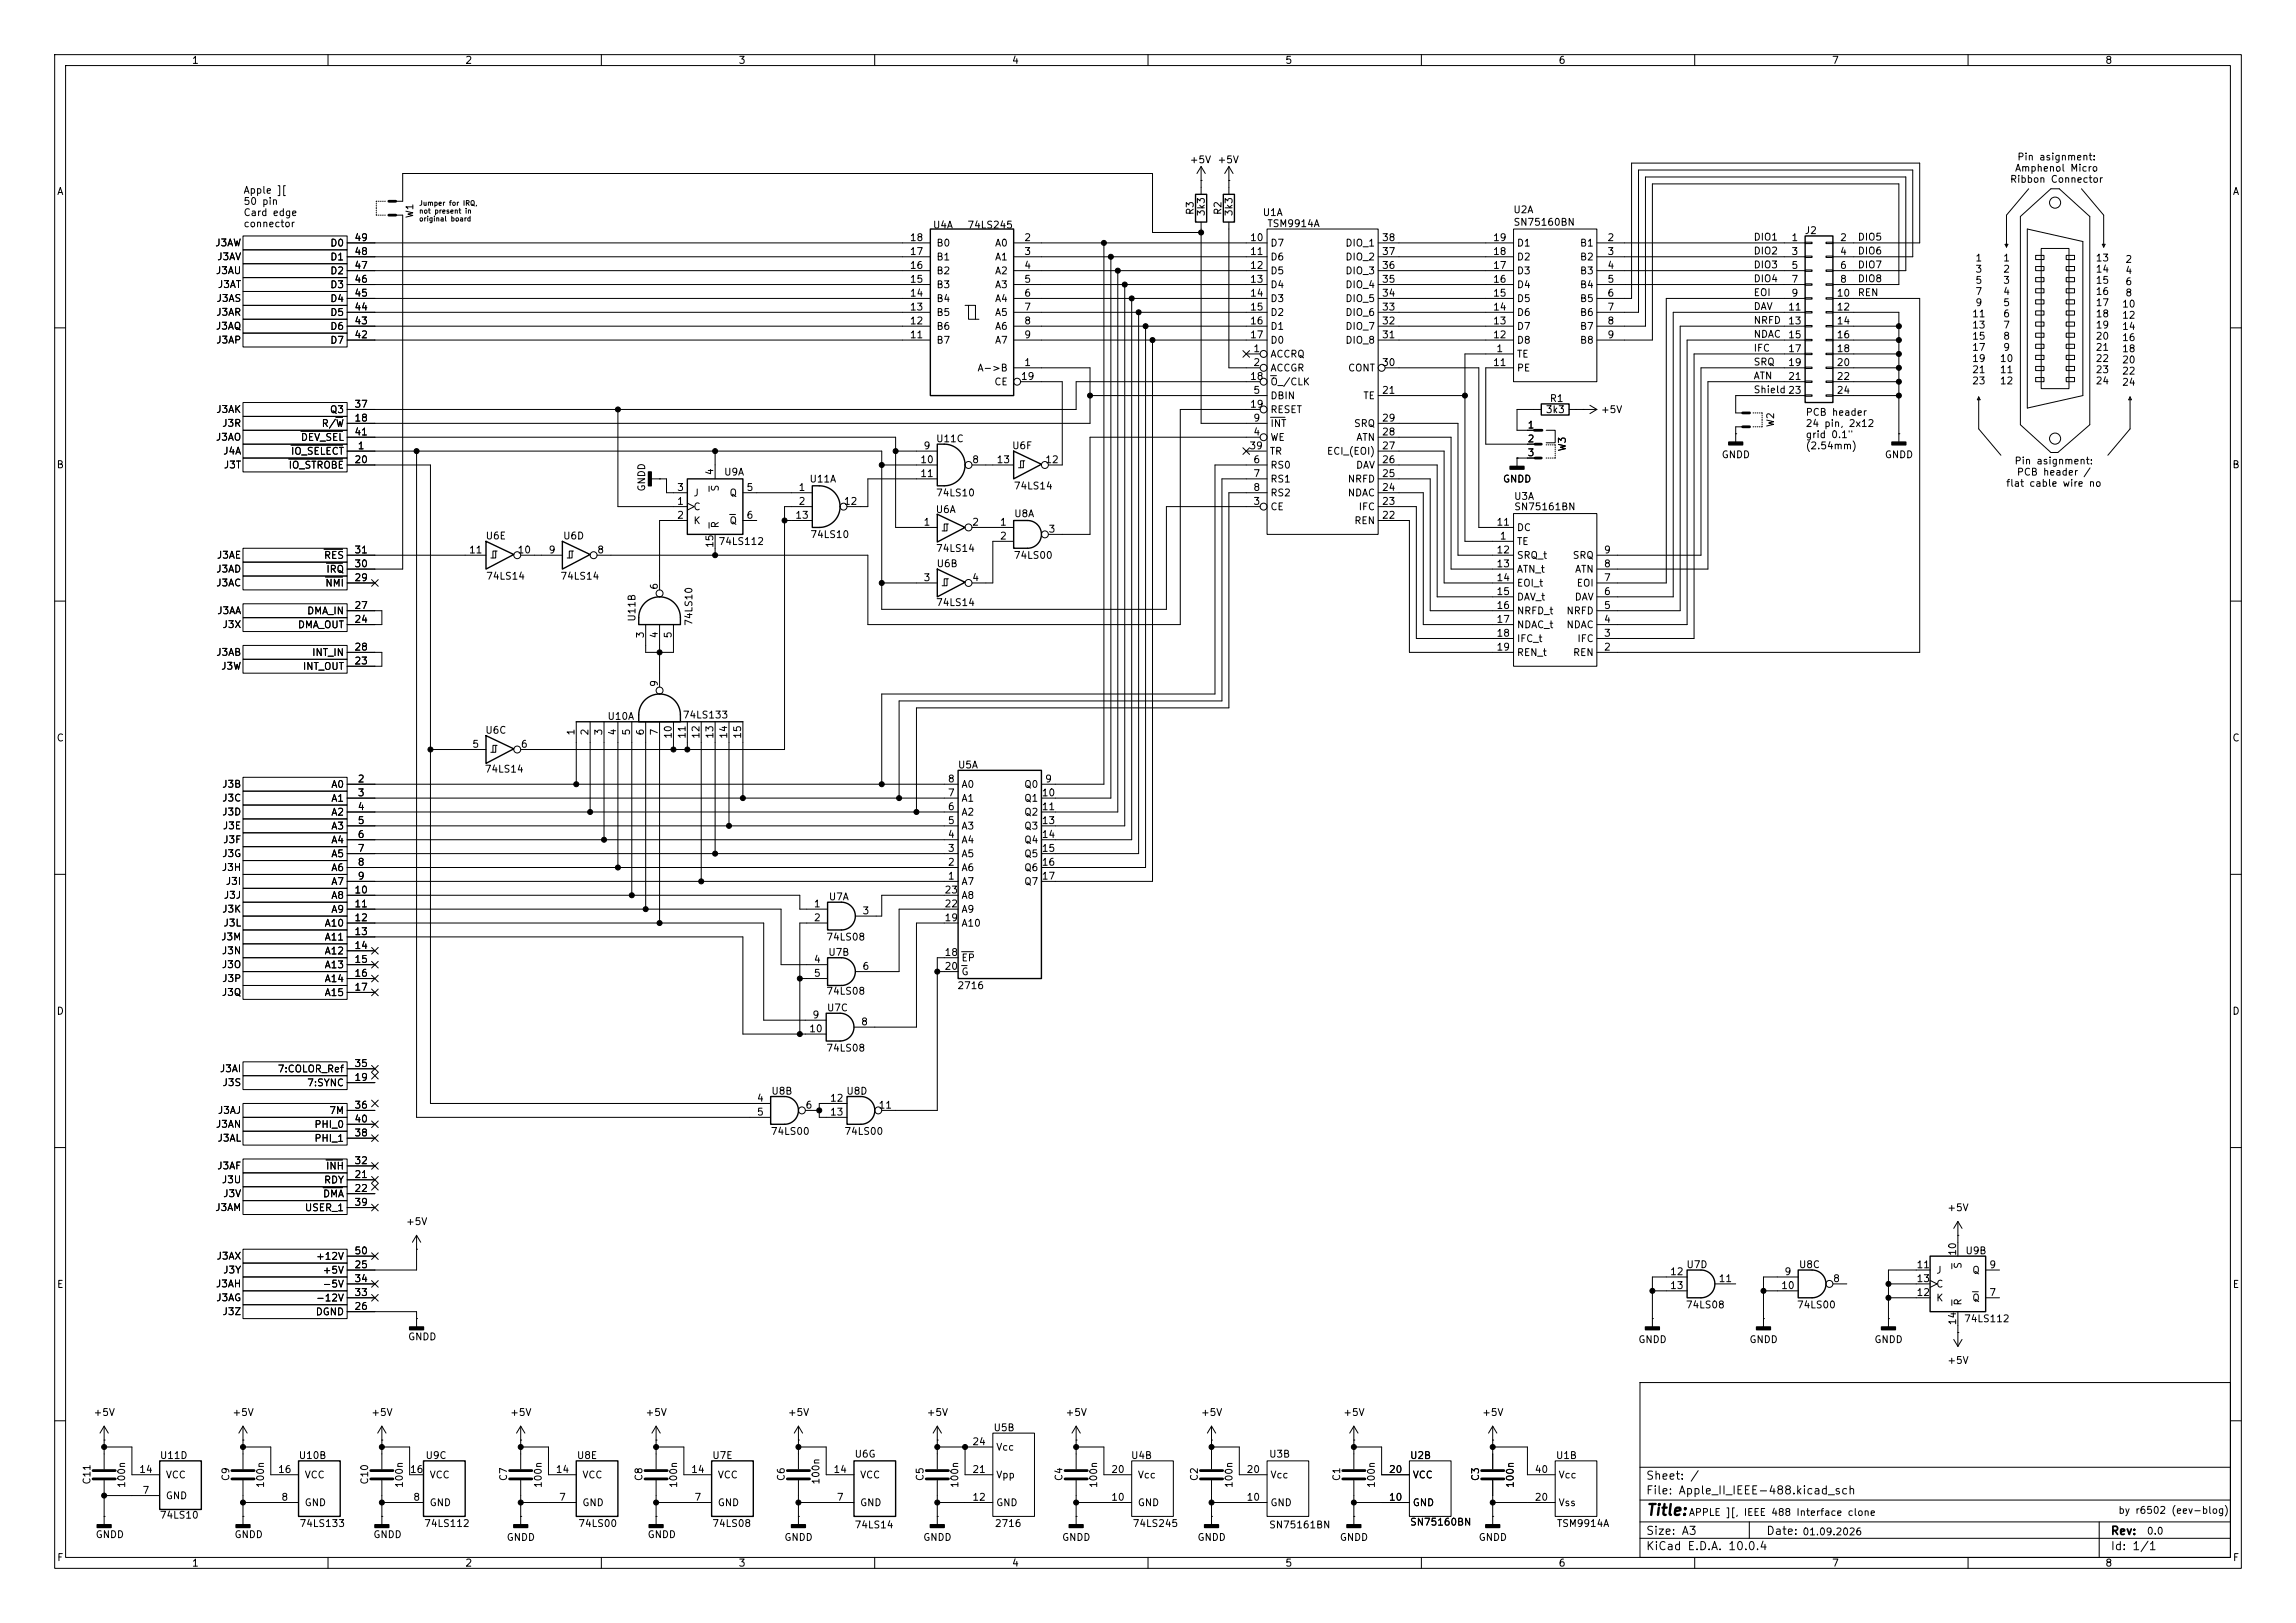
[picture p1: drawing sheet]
<svg xmlns="http://www.w3.org/2000/svg" width="420mm" height="297mm" viewBox="0 0 420 297" stroke-linecap="round" stroke-linejoin="round" font-family="sans-serif">
<defs><g id="words">
<text font-size="2" x="301" y="277.8">Title:</text>
<g font-size="1.5">
<text x="301" y="273.8">File: Apple_II_IEEE-488.kicad_sch</text>
<text x="301" y="271.1">Sheet: /</text>
<text x="301" y="281.2">Size: A3</text>
<text x="323" y="281.2">Date:</text>
<text x="386" y="281.2">Rev:</text>
<text x="301" y="284">KiCad E.D.A. 10.0.4</text>
<text x="386" y="284">Id: 1/1</text>
</g>
<g font-size="1.3">
<text x="35" y="12">1</text>
<text x="85" y="12">2</text>
<text x="135" y="12">3</text>
<text x="185" y="12">4</text>
<text x="235" y="12">5</text>
<text x="285" y="12">6</text>
<text x="335" y="12">7</text>
<text x="385" y="12">8</text>
<text x="368.9" y="29.7">Pin asignment:</text>
<text x="10.3" y="36">A</text>
<text x="44.4" y="35.8">Apple ][</text>
<text x="217.5" y="30.2">+5V</text>
<text x="222.6" y="30.2">+5V</text>
<text x="367.6" y="33.8">Ribbon Connector</text>
<text x="368.5" y="31.7">Amphenol Micro</text>
<text x="408.3" y="36">A</text>
<text x="44.4" y="37.8">50 pin</text>
<text x="44.4" y="39.8">Card edge</text>
<text x="44.4" y="41.9">connector</text>
<text x="75.9" y="40" transform="rotate(-90 75.9 40)">W1</text>
<text x="218.6" y="39.4" transform="rotate(-90 218.6 39.4)">R3</text>
<text x="220.7" y="39.7" transform="rotate(-90 220.7 39.7)">3k3</text>
<text x="223.7" y="39.4" transform="rotate(-90 223.7 39.4)">R2</text>
<text x="225.8" y="39.7" transform="rotate(-90 225.8 39.7)">3k3</text>
<text x="230.9" y="39.8">U1A</text>
<text x="231.7" y="41.9">TSM9914A</text>
<text x="276.7" y="39.3">U2A</text>
<text x="276.8" y="41.6">SN75160BN</text>
<text x="39.3" y="45.4">J3AW</text>
<text x="39.6" y="47.9">J3AV</text>
<text x="60.3" y="45.4">D0</text>
<text x="60.3" y="48">D1</text>
<text x="64.7" y="44.4">49</text>
<text x="64.7" y="47">48</text>
<text x="166.3" y="47">17</text>
<text x="166.3" y="44.4">18</text>
<text x="170.6" y="42.1">U4A</text>
<text x="171.2" y="48">B1</text>
<text x="171.2" y="45.4">B0</text>
<text x="176.9" y="42.1">74LS245</text>
<text x="181.9" y="45.4">A0</text>
<text x="181.9" y="48">A1</text>
<text x="187.3" y="44.4">2</text>
<text x="187.3" y="47">3</text>
<text x="228.6" y="44.4">10</text>
<text x="228.6" y="47">11</text>
<text x="232.3" y="45.4">D7</text>
<text x="232.3" y="48">D6</text>
<text x="246" y="48">DIO_2</text>
<text x="246" y="45.4">DIO_1</text>
<text x="252.7" y="47">37</text>
<text x="252.7" y="44.4">38</text>
<text x="273" y="47">18</text>
<text x="273" y="44.4">19</text>
<text x="277.4" y="48">D2</text>
<text x="277.4" y="45.4">D1</text>
<text x="288.9" y="45.4">B1</text>
<text x="288.9" y="48">B2</text>
<text x="293.9" y="44.4">2</text>
<text x="293.9" y="47">3</text>
<text x="320.7" y="46.9">DIO2</text>
<text x="320.7" y="44.3">DIO1</text>
<text x="327.6" y="44.4">1</text>
<text x="327.6" y="47">3</text>
<text x="330" y="43.1">J2</text>
<text x="336.5" y="44.4">2</text>
<text x="336.5" y="47">4</text>
<text x="339.7" y="44.3">DIO5</text>
<text x="339.7" y="46.9">DIO6</text>
<text x="39.4" y="50.5">J3AU</text>
<text x="39.7" y="53">J3AT</text>
<text x="60.3" y="53">D3</text>
<text x="60.3" y="50.5">D2</text>
<text x="64.7" y="52">46</text>
<text x="64.7" y="49.5">47</text>
<text x="166.3" y="52">15</text>
<text x="166.3" y="49.5">16</text>
<text x="171.2" y="53">B3</text>
<text x="171.2" y="50.5">B2</text>
<text x="181.9" y="50.5">A2</text>
<text x="181.9" y="53">A3</text>
<text x="187.3" y="49.5">4</text>
<text x="187.3" y="52">5</text>
<text x="228.6" y="49.5">12</text>
<text x="228.6" y="52">13</text>
<text x="232.3" y="50.5">D5</text>
<text x="232.3" y="53">D4</text>
<text x="246" y="53">DIO_4</text>
<text x="246" y="50.5">DIO_3</text>
<text x="252.7" y="52">35</text>
<text x="252.7" y="49.5">36</text>
<text x="273" y="52">16</text>
<text x="273" y="49.5">17</text>
<text x="277.4" y="53">D4</text>
<text x="277.4" y="50.5">D3</text>
<text x="288.9" y="50.5">B3</text>
<text x="288.9" y="53">B4</text>
<text x="293.9" y="49.5">4</text>
<text x="293.9" y="52">5</text>
<text x="320.7" y="49.4">DIO3</text>
<text x="320.7" y="51.9">DIO4</text>
<text x="327.6" y="49.5">5</text>
<text x="327.6" y="52">7</text>
<text x="336.5" y="49.5">6</text>
<text x="336.5" y="52">8</text>
<text x="339.7" y="49.4">DIO7</text>
<text x="339.7" y="51.9">DIO8</text>
<text x="361.2" y="48.2">1</text>
<text x="361.2" y="50.2">3</text>
<text x="361.2" y="52.2">5</text>
<text x="366.3" y="48.2">1</text>
<text x="366.3" y="50.2">2</text>
<text x="366.3" y="52.2">3</text>
<text x="383.2" y="48.2">13</text>
<text x="383.2" y="50.2">14</text>
<text x="383.2" y="52.2">15</text>
<text x="388.7" y="48.4">2</text>
<text x="388.7" y="50.4">4</text>
<text x="388.7" y="52.5">6</text>
<text x="39.4" y="58.1">J3AR</text>
<text x="39.5" y="55.5">J3AS</text>
<text x="60.3" y="55.6">D4</text>
<text x="60.3" y="58.1">D5</text>
<text x="64.7" y="59.7">43</text>
<text x="64.7" y="54.6">45</text>
<text x="64.7" y="57.1">44</text>
<text x="166.3" y="59.7">12</text>
<text x="166.3" y="57.1">13</text>
<text x="166.3" y="54.6">14</text>
<text x="171.2" y="58.1">B5</text>
<text x="171.2" y="55.6">B4</text>
<text x="181.9" y="55.6">A4</text>
<text x="181.9" y="58.1">A5</text>
<text x="187.3" y="54.6">6</text>
<text x="187.3" y="57.1">7</text>
<text x="187.3" y="59.7">8</text>
<text x="228.6" y="54.6">14</text>
<text x="228.6" y="57.1">15</text>
<text x="228.6" y="59.7">16</text>
<text x="232.3" y="55.6">D3</text>
<text x="232.3" y="58.1">D2</text>
<text x="246" y="58.1">DIO_6</text>
<text x="246" y="55.6">DIO_5</text>
<text x="252.7" y="59.7">32</text>
<text x="252.7" y="57.1">33</text>
<text x="252.7" y="54.6">34</text>
<text x="273" y="59.7">13</text>
<text x="273" y="57.1">14</text>
<text x="273" y="54.6">15</text>
<text x="277.4" y="58.1">D6</text>
<text x="277.4" y="55.6">D5</text>
<text x="288.9" y="55.6">B5</text>
<text x="288.9" y="58.1">B6</text>
<text x="293.9" y="54.6">6</text>
<text x="293.9" y="57.1">7</text>
<text x="293.9" y="59.7">8</text>
<text x="320.7" y="57">DAV</text>
<text x="320.7" y="59.6">NRFD</text>
<text x="320.7" y="54.5">EOI</text>
<text x="327" y="57.1">11</text>
<text x="327" y="59.7">13</text>
<text x="327.6" y="54.6">9</text>
<text x="335.9" y="54.6">10</text>
<text x="335.9" y="57.1">12</text>
<text x="335.9" y="59.7">14</text>
<text x="339.7" y="54.5">REN</text>
<text x="360.6" y="58.4">11</text>
<text x="361.2" y="54.3">7</text>
<text x="361.2" y="56.3">9</text>
<text x="366.3" y="54.3">4</text>
<text x="366.3" y="56.3">5</text>
<text x="366.3" y="58.4">6</text>
<text x="383.2" y="54.3">16</text>
<text x="383.2" y="56.3">17</text>
<text x="383.2" y="58.4">18</text>
<text x="388.1" y="56.6">10</text>
<text x="388.1" y="58.6">12</text>
<text x="388.7" y="54.5">8</text>
<text x="39.4" y="60.6">J3AQ</text>
<text x="39.4" y="63.2">J3AP</text>
<text x="60.3" y="60.7">D6</text>
<text x="60.3" y="63.2">D7</text>
<text x="64.7" y="62.2">42</text>
<text x="166.3" y="62.2">11</text>
<text x="171.2" y="63.2">B7</text>
<text x="171.2" y="60.7">B6</text>
<text x="181.9" y="60.7">A6</text>
<text x="181.9" y="63.2">A7</text>
<text x="187.3" y="62.2">9</text>
<text x="228.6" y="62.2">17</text>
<text x="229.2" y="64.7">1</text>
<text x="232.3" y="65.7">ACCRQ</text>
<text x="232.3" y="60.7">D1</text>
<text x="232.3" y="63.2">D0</text>
<text x="246" y="63.2">DIO_8</text>
<text x="246" y="60.7">DIO_7</text>
<text x="252.7" y="62.2">31</text>
<text x="273" y="62.2">12</text>
<text x="273.6" y="64.7">1</text>
<text x="277.4" y="65.7">TE</text>
<text x="277.4" y="63.2">D8</text>
<text x="277.4" y="60.7">D7</text>
<text x="288.9" y="60.7">B7</text>
<text x="288.9" y="63.2">B8</text>
<text x="293.9" y="62.2">9</text>
<text x="320.7" y="62.1">NDAC</text>
<text x="320.7" y="64.6">IFC</text>
<text x="327" y="62.2">15</text>
<text x="327" y="64.7">17</text>
<text x="335.9" y="62.2">16</text>
<text x="335.9" y="64.7">18</text>
<text x="360.6" y="60.4">13</text>
<text x="360.6" y="62.5">15</text>
<text x="360.6" y="64.5">17</text>
<text x="366.3" y="60.4">7</text>
<text x="366.3" y="62.5">8</text>
<text x="366.3" y="64.5">9</text>
<text x="383.2" y="60.4">19</text>
<text x="383.2" y="62.5">20</text>
<text x="383.2" y="64.5">21</text>
<text x="388.1" y="60.7">14</text>
<text x="388.1" y="62.7">16</text>
<text x="388.1" y="64.8">18</text>
<text x="178.7" y="68.3">A-&gt;B</text>
<text x="181.8" y="70.8">CE</text>
<text x="186.6" y="69.8">19</text>
<text x="187.3" y="67.3">1</text>
<text x="228.6" y="69.8">18</text>
<text x="229.2" y="67.3">2</text>
<text x="232.3" y="68.3">ACCGR</text>
<text x="232.3" y="70.8">O_/CLK</text>
<text x="246.5" y="68.3">CONT</text>
<text x="252.7" y="67.3">30</text>
<text x="273" y="67.3">11</text>
<text x="277.4" y="68.3">PE</text>
<text x="320.7" y="67.2">SRQ</text>
<text x="320.7" y="69.7">ATN</text>
<text x="327" y="67.3">19</text>
<text x="327" y="69.8">21</text>
<text x="335.9" y="67.3">20</text>
<text x="335.9" y="69.8">22</text>
<text x="360.6" y="66.6">19</text>
<text x="360.6" y="68.6">21</text>
<text x="360.6" y="70.6">23</text>
<text x="365.7" y="66.6">10</text>
<text x="365.7" y="68.6">11</text>
<text x="365.7" y="70.6">12</text>
<text x="383.2" y="66.6">22</text>
<text x="383.2" y="68.6">23</text>
<text x="383.2" y="70.6">24</text>
<text x="388.1" y="66.8">20</text>
<text x="388.1" y="68.9">22</text>
<text x="388.1" y="70.9">24</text>
<text x="39.4" y="75.9">J3AK</text>
<text x="60.2" y="75.9">Q3</text>
<text x="64.7" y="74.9">37</text>
<text x="64.7" y="77.4">18</text>
<text x="228.6" y="74.9">19</text>
<text x="229.2" y="72.4">5</text>
<text x="229.2" y="77.4">9</text>
<text x="232.3" y="73.4">DBIN</text>
<text x="232.3" y="75.9">RESET</text>
<text x="249.3" y="73.4">TE</text>
<text x="252.7" y="72.4">21</text>
<text x="252.7" y="77.4">29</text>
<text x="282.7" y="75.9">3k3</text>
<text x="283.4" y="73.9">R1</text>
<text x="292.7" y="75.9">+5V</text>
<text x="320.7" y="72.3">Shield 23</text>
<text x="330.2" y="76.4">PCB header</text>
<text x="335.9" y="72.4">24</text>
<text x="39.4" y="80.9">J3AO</text>
<text x="40.5" y="78.4">J3R</text>
<text x="40.7" y="83.5">J4A</text>
<text x="53.1" y="83.5">IO_SELECT</text>
<text x="54.9" y="81">DEV_SEL</text>
<text x="58.7" y="78.4">R/W</text>
<text x="64.7" y="80">41</text>
<text x="65.3" y="82.5">1</text>
<text x="168.8" y="82.5">9</text>
<text x="171.1" y="81.2">U11C</text>
<text x="185" y="82.5">U6F</text>
<text x="228.4" y="82.5">39</text>
<text x="229.2" y="80">4</text>
<text x="232.2" y="83.5">TR</text>
<text x="232.3" y="81">WE</text>
<text x="232.3" y="78.4">INT</text>
<text x="242.6" y="83.5">ECI_(EOI)</text>
<text x="247.6" y="78.4">SRQ</text>
<text x="248" y="81">ATN</text>
<text x="252.7" y="82.5">27</text>
<text x="252.7" y="80">28</text>
<text x="279.3" y="78.7">1</text>
<text x="279.3" y="81.3">2</text>
<text x="279.3" y="83.8">3</text>
<text x="286.7" y="82.7" transform="rotate(-90 286.7 82.7)">W3</text>
<text x="324.8" y="78.3" transform="rotate(-90 324.8 78.3)">W2</text>
<text x="330.2" y="78.4">24 pin, 2x12</text>
<text x="330.2" y="80.5">grid 0.1&quot;</text>
<text x="330.2" y="82.5">(2.54mm)</text>
<text x="10.3" y="86">B</text>
<text x="40.8" y="86">J3T</text>
<text x="52.7" y="86.1">IO_STROBE</text>
<text x="64.7" y="85.1">20</text>
<text x="130.8" y="87.1" transform="rotate(-90 130.8 87.1)">4</text>
<text x="132.3" y="87.3">U9A</text>
<text x="148" y="88.6">U11A</text>
<text x="168.2" y="85.1">10</text>
<text x="168.2" y="87.6">11</text>
<text x="177.7" y="85.1">8</text>
<text x="182.2" y="85.1">13</text>
<text x="185.3" y="89.9">74LS14</text>
<text x="191.1" y="85.1">12</text>
<text x="229.2" y="85.1">6</text>
<text x="229.2" y="87.6">7</text>
<text x="232.3" y="86.1">RS0</text>
<text x="232.3" y="88.6">RS1</text>
<text x="246.4" y="88.6">NRFD</text>
<text x="247.9" y="86.1">DAV</text>
<text x="252.7" y="87.6">25</text>
<text x="252.7" y="85.1">26</text>
<text x="274.8" y="88.6">GNDD</text>
<text x="314.8" y="84.2">GNDD</text>
<text x="344.7" y="84.2">GNDD</text>
<text x="366.9" y="89.4">flat cable wire no</text>
<text x="368.4" y="85.3">Pin asignment:</text>
<text x="368.8" y="87.3">PCB header /</text>
<text x="408.2" y="86">B</text>
<text x="118.3" y="90" transform="rotate(-90 118.3 90)">GNDD</text>
<text x="123.8" y="92.7">1</text>
<text x="123.8" y="95.2">2</text>
<text x="123.8" y="90.1">3</text>
<text x="126.7" y="93.7">C</text>
<text x="126.7" y="91.1">J</text>
<text x="131.8" y="90.1" transform="rotate(-90 131.8 90.1)">S</text>
<text x="133.3" y="91.1">Q</text>
<text x="136.5" y="90.1">5</text>
<text x="136.5" y="95.2">6</text>
<text x="145.4" y="95.2">13</text>
<text x="146" y="90.1">1</text>
<text x="146" y="92.7">2</text>
<text x="154.3" y="92.7">12</text>
<text x="171.1" y="94.2">U6A</text>
<text x="171.1" y="91.1">74LS10</text>
<text x="185.4" y="95">U8A</text>
<text x="229.2" y="92.7">3</text>
<text x="229.2" y="90.1">8</text>
<text x="232.3" y="93.7">CE</text>
<text x="232.3" y="91.1">RS2</text>
<text x="246.4" y="91.1">NDAC</text>
<text x="248.4" y="93.7">IFC</text>
<text x="252.7" y="95.2">22</text>
<text x="252.7" y="92.7">23</text>
<text x="252.7" y="90.1">24</text>
<text x="276.8" y="91.8">U3A</text>
<text x="276.9" y="93.7">SN75161BN</text>
<text x="64.7" y="101.6">31</text>
<text x="85.7" y="101.6">11</text>
<text x="88.7" y="99">U6E</text>
<text x="94.6" y="101.6">10</text>
<text x="100.3" y="101.6">9</text>
<text x="102.9" y="99">U6D</text>
<text x="109.1" y="101.6">8</text>
<text x="126.7" y="96.2">K</text>
<text x="130.8" y="100.4" transform="rotate(-90 130.8 100.4)">15</text>
<text x="131.3" y="100">74LS112</text>
<text x="131.8" y="96.8" transform="rotate(-90 131.8 96.8)">R</text>
<text x="133.3" y="96.2">Q</text>
<text x="148.1" y="98.8">74LS10</text>
<text x="168.8" y="96.5">1</text>
<text x="171.1" y="101.3">74LS14</text>
<text x="177.7" y="96.5">2</text>
<text x="182.8" y="96.5">1</text>
<text x="182.8" y="99">2</text>
<text x="191.7" y="97.8">3</text>
<text x="247.6" y="96.2">REN</text>
<text x="273.6" y="96.5">11</text>
<text x="273.6" y="101.6">12</text>
<text x="274.2" y="99">1</text>
<text x="277.4" y="100">TE</text>
<text x="277.4" y="97.5">DC</text>
<text x="293.3" y="101.6">9</text>
<text x="39.4" y="107.6">J3AC</text>
<text x="39.4" y="105.1">J3AD</text>
<text x="39.6" y="102.5">J3AE</text>
<text x="59.2" y="102.6">RES</text>
<text x="59.4" y="107.7">NMI</text>
<text x="59.6" y="105.1">IRQ</text>
<text x="64.7" y="106.7">29</text>
<text x="64.7" y="104.1">30</text>
<text x="88.8" y="106.4">74LS14</text>
<text x="102.4" y="106.4">74LS14</text>
<text x="168.8" y="106.7">3</text>
<text x="171.2" y="104.1">U6B</text>
<text x="177.7" y="106.7">4</text>
<text x="185.3" y="102.6">74LS00</text>
<text x="273.6" y="104.1">13</text>
<text x="273.6" y="106.7">14</text>
<text x="277.4" y="102.6">SRQ_t</text>
<text x="277.4" y="105.1">ATN_t</text>
<text x="277.4" y="107.7">EOI_t</text>
<text x="287.6" y="102.6">SRQ</text>
<text x="288" y="105.1">ATN</text>
<text x="288.3" y="107.7">EOI</text>
<text x="293.3" y="106.7">7</text>
<text x="293.3" y="104.1">8</text>
<text x="39.6" y="112.7">J3AA</text>
<text x="56.1" y="112.7">DMA_IN</text>
<text x="64.7" y="111.7">27</text>
<text x="116.5" y="113.9" transform="rotate(-90 116.5 113.9)">U11B</text>
<text x="120.6" y="108" transform="rotate(-90 120.6 108)">6</text>
<text x="171.1" y="111.2">74LS14</text>
<text x="273.6" y="109.2">15</text>
<text x="273.6" y="111.7">16</text>
<text x="277.4" y="110.2">DAV_t</text>
<text x="277.4" y="112.7">NRFD_t</text>
<text x="286.4" y="112.7">NRFD</text>
<text x="287.9" y="110.2">DAV</text>
<text x="293.3" y="111.7">5</text>
<text x="293.3" y="109.2">6</text>
<text x="40.6" y="115.2">J3X</text>
<text x="54.4" y="115.3">DMA_OUT</text>
<text x="64.7" y="114.3">24</text>
<text x="64.7" y="119.4">28</text>
<text x="118.1" y="116.9" transform="rotate(-90 118.1 116.9)">3</text>
<text x="120.6" y="116.9" transform="rotate(-90 120.6 116.9)">4</text>
<text x="123.2" y="116.9" transform="rotate(-90 123.2 116.9)">5</text>
<text x="127" y="114.6" transform="rotate(-90 127 114.6)">74LS10</text>
<text x="273.6" y="114.3">17</text>
<text x="273.6" y="116.8">18</text>
<text x="273.6" y="119.4">19</text>
<text x="277.4" y="115.3">NDAC_t</text>
<text x="277.4" y="117.8">IFC_t</text>
<text x="286.4" y="115.3">NDAC</text>
<text x="288.4" y="117.8">IFC</text>
<text x="293.3" y="119.4">2</text>
<text x="293.3" y="116.8">3</text>
<text x="293.3" y="114.3">4</text>
<text x="39.4" y="120.3">J3AB</text>
<text x="40.4" y="122.9">J3W</text>
<text x="55.3" y="122.9">INT_OUT</text>
<text x="57" y="120.4">INT_IN</text>
<text x="64.7" y="121.9">23</text>
<text x="120.6" y="125.8" transform="rotate(-90 120.6 125.8)">9</text>
<text x="277.4" y="120.4">REN_t</text>
<text x="287.6" y="120.4">REN</text>
<text x="124.8" y="131.8">74LS133</text>
<text x="10.3" y="136">C</text>
<text x="86.3" y="137.1">5</text>
<text x="88.7" y="134.6">U6C</text>
<text x="95.2" y="137.1">6</text>
<text x="105.4" y="134.7" transform="rotate(-90 105.4 134.7)">1</text>
<text x="107.9" y="134.7" transform="rotate(-90 107.9 134.7)">2</text>
<text x="110.5" y="134.7" transform="rotate(-90 110.5 134.7)">3</text>
<text x="111" y="132">U10A</text>
<text x="113" y="134.7" transform="rotate(-90 113 134.7)">4</text>
<text x="115.5" y="134.7" transform="rotate(-90 115.5 134.7)">5</text>
<text x="118.1" y="134.7" transform="rotate(-90 118.1 134.7)">6</text>
<text x="120.6" y="134.7" transform="rotate(-90 120.6 134.7)">7</text>
<text x="123.2" y="135.3" transform="rotate(-90 123.2 135.3)">10</text>
<text x="125.7" y="135.3" transform="rotate(-90 125.7 135.3)">11</text>
<text x="128.2" y="135.3" transform="rotate(-90 128.2 135.3)">12</text>
<text x="130.8" y="135.3" transform="rotate(-90 130.8 135.3)">13</text>
<text x="133.3" y="135.3" transform="rotate(-90 133.3 135.3)">14</text>
<text x="135.9" y="135.3" transform="rotate(-90 135.9 135.3)">15</text>
<text x="408.2" y="136">C</text>
<text x="65.3" y="143.5">2</text>
<text x="88.6" y="141.7">74LS14</text>
<text x="173.3" y="143.5">8</text>
<text x="175.1" y="140.9">U5A</text>
<text x="191.1" y="143.5">9</text>
<text x="40.5" y="147">J3C</text>
<text x="40.5" y="149.5">J3D</text>
<text x="40.5" y="144.4">J3B</text>
<text x="60.5" y="147">A1</text>
<text x="60.5" y="149.6">A2</text>
<text x="60.5" y="144.5">A0</text>
<text x="65.3" y="146">3</text>
<text x="65.3" y="148.6">4</text>
<text x="173.3" y="148.6">6</text>
<text x="173.3" y="146">7</text>
<text x="175.8" y="149.6">A2</text>
<text x="175.8" y="147">A1</text>
<text x="175.8" y="144.5">A0</text>
<text x="187.2" y="144.5">Q0</text>
<text x="187.2" y="147">Q1</text>
<text x="187.2" y="149.6">Q2</text>
<text x="190.5" y="146">10</text>
<text x="190.5" y="148.6">11</text>
<text x="40.7" y="152.1">J3E</text>
<text x="40.7" y="154.6">J3F</text>
<text x="60.5" y="154.6">A4</text>
<text x="60.5" y="152.1">A3</text>
<text x="65.3" y="153.6">6</text>
<text x="65.3" y="151.1">5</text>
<text x="173.3" y="153.6">4</text>
<text x="173.3" y="151.1">5</text>
<text x="175.8" y="154.6">A4</text>
<text x="175.8" y="152.1">A3</text>
<text x="187.2" y="154.6">Q4</text>
<text x="187.2" y="152.1">Q3</text>
<text x="190.5" y="153.6">14</text>
<text x="190.5" y="151.1">13</text>
<text x="40.5" y="159.7">J3H</text>
<text x="40.5" y="157.1">J3G</text>
<text x="60.5" y="159.7">A6</text>
<text x="60.5" y="157.2">A5</text>
<text x="65.3" y="161.3">9</text>
<text x="65.3" y="158.7">8</text>
<text x="65.3" y="156.2">7</text>
<text x="173.3" y="161.3">1</text>
<text x="173.3" y="158.7">2</text>
<text x="173.3" y="156.2">3</text>
<text x="175.8" y="159.7">A6</text>
<text x="175.8" y="157.2">A5</text>
<text x="187.2" y="157.2">Q5</text>
<text x="187.2" y="159.7">Q6</text>
<text x="190.5" y="156.2">15</text>
<text x="190.5" y="158.7">16</text>
<text x="190.5" y="161.3">17</text>
<text x="40.5" y="167.3">J3K</text>
<text x="40.8" y="164.8">J3J</text>
<text x="41.2" y="162.2">J3I</text>
<text x="60.5" y="167.3">A9</text>
<text x="60.5" y="162.3">A7</text>
<text x="60.5" y="164.8">A8</text>
<text x="64.7" y="166.3">11</text>
<text x="64.7" y="163.8">10</text>
<text x="148.8" y="166.3">1</text>
<text x="151.5" y="165.1">U7A</text>
<text x="157.7" y="167.6">3</text>
<text x="172.7" y="163.8">23</text>
<text x="172.7" y="166.3">22</text>
<text x="175.8" y="162.3">A7</text>
<text x="175.8" y="164.8">A8</text>
<text x="175.8" y="167.3">A9</text>
<text x="187.2" y="162.3">Q7</text>
<text x="40.4" y="172.4">J3M</text>
<text x="40.8" y="169.8">J3L</text>
<text x="59.3" y="169.9">A10</text>
<text x="59.3" y="172.4">A11</text>
<text x="64.7" y="168.9">12</text>
<text x="64.7" y="171.4">13</text>
<text x="64.7" y="174">14</text>
<text x="148.8" y="168.9">2</text>
<text x="151" y="172.4">74LS08</text>
<text x="172.7" y="168.9">19</text>
<text x="175.8" y="169.9">A10</text>
<text x="40.5" y="177.5">J3O</text>
<text x="40.5" y="174.9">J3N</text>
<text x="59.3" y="177.5">A13</text>
<text x="59.3" y="175">A12</text>
<text x="64.7" y="176.5">15</text>
<text x="64.7" y="179">16</text>
<text x="148.8" y="176.5">4</text>
<text x="148.8" y="179">5</text>
<text x="151.4" y="175.2">U7B</text>
<text x="157.7" y="177.8">6</text>
<text x="172.7" y="175.2">18</text>
<text x="172.7" y="177.8">20</text>
<text x="175.8" y="176.2">EP</text>
<text x="175.8" y="178.8">G</text>
<text x="10.3" y="186">D</text>
<text x="40.5" y="182.5">J3Q</text>
<text x="40.5" y="180">J3P</text>
<text x="59.3" y="182.6">A15</text>
<text x="59.3" y="180">A14</text>
<text x="64.7" y="181.6">17</text>
<text x="151" y="182.3">74LS08</text>
<text x="151.2" y="185.4">U7C</text>
<text x="175" y="181.3">2716</text>
<text x="408.2" y="186">D</text>
<text x="147.9" y="189.2">10</text>
<text x="148.5" y="186.7">9</text>
<text x="157.4" y="187.9">8</text>
<text x="40.1" y="196.5">J3AI</text>
<text x="50.7" y="196.6">7:COLOR_Ref</text>
<text x="64.7" y="195.6">35</text>
<text x="151" y="192.7">74LS08</text>
<text x="40.6" y="199.1">J3S</text>
<text x="56.1" y="199.1">7:SYNC</text>
<text x="64.7" y="198.1">19</text>
<text x="64.7" y="203.2">36</text>
<text x="138.4" y="201.9">4</text>
<text x="141" y="200.6">U8B</text>
<text x="147.2" y="203.2">6</text>
<text x="151.7" y="201.9">12</text>
<text x="154.7" y="200.6">U8D</text>
<text x="160.6" y="203.2">11</text>
<text x="39.4" y="206.7">J3AN</text>
<text x="39.7" y="209.2">J3AL</text>
<text x="39.7" y="204.1">J3AJ</text>
<text x="57.4" y="206.7">PHI_0</text>
<text x="57.4" y="209.3">PHI_1</text>
<text x="60.1" y="204.2">7M</text>
<text x="64.7" y="205.7">40</text>
<text x="64.7" y="208.3">38</text>
<text x="138.4" y="204.4">5</text>
<text x="140.9" y="208">74LS00</text>
<text x="151.7" y="204.4">13</text>
<text x="154.3" y="208">74LS00</text>
<text x="39.6" y="214.3">J3AF</text>
<text x="59.5" y="214.3">INH</text>
<text x="64.7" y="215.9">21</text>
<text x="64.7" y="213.3">32</text>
<text x="39.3" y="221.9">J3AM</text>
<text x="40.5" y="216.8">J3U</text>
<text x="40.7" y="219.4">J3V</text>
<text x="55.7" y="222">USER_1</text>
<text x="59" y="219.4">DMA</text>
<text x="59.2" y="216.9">RDY</text>
<text x="64.7" y="218.4">22</text>
<text x="64.7" y="221">39</text>
<text x="356.1" y="222">+5V</text>
<text x="74.2" y="224.5">+5V</text>
<text x="39.5" y="230.8">J3AX</text>
<text x="40.7" y="233.3">J3Y</text>
<text x="57.7" y="230.8">+12V</text>
<text x="58.9" y="233.4">+5V</text>
<text x="64.7" y="229.8">50</text>
<text x="64.7" y="232.4">25</text>
<text x="305.4" y="233.7">12</text>
<text x="308.4" y="232.4">U7D</text>
<text x="326.3" y="233.7">9</text>
<text x="329" y="232.4">U8C</text>
<text x="350.5" y="232.4">11</text>
<text x="354.1" y="233.4">J</text>
<text x="358.1" y="229.9" transform="rotate(-90 358.1 229.9)">10</text>
<text x="359.1" y="232.3" transform="rotate(-90 359.1 232.3)">S</text>
<text x="359.4" y="229.8">U9B</text>
<text x="360.7" y="233.4">Q</text>
<text x="363.8" y="232.4">9</text>
<text x="10.3" y="236">E</text>
<text x="39.4" y="235.9">J3AH</text>
<text x="39.4" y="238.4">J3AG</text>
<text x="57.7" y="238.5">-12V</text>
<text x="58.9" y="235.9">-5V</text>
<text x="64.7" y="234.9">34</text>
<text x="64.7" y="237.5">33</text>
<text x="305.4" y="236.2">13</text>
<text x="308.3" y="239.7">74LS08</text>
<text x="314.3" y="234.9">11</text>
<text x="325.7" y="236.2">10</text>
<text x="328.6" y="239.7">74LS00</text>
<text x="335.2" y="234.9">8</text>
<text x="350.5" y="237.5">12</text>
<text x="350.5" y="234.9">13</text>
<text x="354.1" y="238.5">K</text>
<text x="354.1" y="235.9">C</text>
<text x="359.1" y="239" transform="rotate(-90 359.1 239)">R</text>
<text x="360.7" y="238.5">Q</text>
<text x="363.8" y="237.5">7</text>
<text x="408.3" y="236">E</text>
<text x="40.6" y="241">J3Z</text>
<text x="57.6" y="241">DGND</text>
<text x="64.7" y="240">26</text>
<text x="74.5" y="245.6">GNDD</text>
<text x="358.1" y="242.6" transform="rotate(-90 358.1 242.6)">14</text>
<text x="359.2" y="242.3">74LS112</text>
<text x="299.6" y="246.1">GNDD</text>
<text x="319.9" y="246.1">GNDD</text>
<text x="342.8" y="246.1">GNDD</text>
<text x="356.1" y="249.9">+5V</text>
<text x="17" y="259.4">+5V</text>
<text x="42.4" y="259.4">+5V</text>
<text x="67.8" y="259.4">+5V</text>
<text x="93.2" y="259.4">+5V</text>
<text x="118" y="259.4">+5V</text>
<text x="144" y="259.4">+5V</text>
<text x="169.4" y="259.4">+5V</text>
<text x="181.6" y="262.2">U5B</text>
<text x="194.8" y="259.4">+5V</text>
<text x="219.6" y="259.4">+5V</text>
<text x="245.6" y="259.4">+5V</text>
<text x="271" y="259.4">+5V</text>
<text x="25.4" y="269.8">14</text>
<text x="29.1" y="267.3">U11D</text>
<text x="50.8" y="269.8">16</text>
<text x="54.5" y="267.3">U10B</text>
<text x="74.9" y="269.8">16</text>
<text x="77.7" y="267.3">U9C</text>
<text x="101.6" y="269.8">14</text>
<text x="105.4" y="267.3">U8E</text>
<text x="126.3" y="269.8">14</text>
<text x="130.2" y="267.3">U7E</text>
<text x="152.4" y="269.8">14</text>
<text x="156.2" y="267">U6G</text>
<text x="177.8" y="269.8">21</text>
<text x="177.8" y="264.8">24</text>
<text x="182.1" y="265.8">Vcc</text>
<text x="203.2" y="269.8">20</text>
<text x="206.8" y="267.3">U4B</text>
<text x="227.9" y="269.8">20</text>
<text x="232" y="267">U3B</text>
<text x="254" y="269.8">20</text>
<text x="257.8" y="267.3">U2B</text>
<text x="280.6" y="269.8">40</text>
<text x="284.5" y="267.3">U1B</text>
<text x="16.8" y="271.8" transform="rotate(-90 16.8 271.8)">C11</text>
<text x="23.2" y="272.4" transform="rotate(-90 23.2 272.4)">100n</text>
<text x="26" y="273.7">7</text>
<text x="30.2" y="274.7">GND</text>
<text x="30.2" y="270.8">VCC</text>
<text x="42.2" y="271.1" transform="rotate(-90 42.2 271.1)">C9</text>
<text x="48.6" y="272.4" transform="rotate(-90 48.6 272.4)">100n</text>
<text x="51.4" y="274.9">8</text>
<text x="55.6" y="275.9">GND</text>
<text x="55.6" y="270.8">VCC</text>
<text x="67.6" y="271.8" transform="rotate(-90 67.6 271.8)">C10</text>
<text x="74" y="272.4" transform="rotate(-90 74 272.4)">100n</text>
<text x="75.5" y="274.9">8</text>
<text x="78.5" y="275.9">GND</text>
<text x="78.5" y="270.8">VCC</text>
<text x="93" y="271.1" transform="rotate(-90 93 271.1)">C7</text>
<text x="99.4" y="272.4" transform="rotate(-90 99.4 272.4)">100n</text>
<text x="102.2" y="274.9">7</text>
<text x="106.4" y="275.9">GND</text>
<text x="106.4" y="270.8">VCC</text>
<text x="117.8" y="271.1" transform="rotate(-90 117.8 271.1)">C8</text>
<text x="124.2" y="272.4" transform="rotate(-90 124.2 272.4)">100n</text>
<text x="126.9" y="274.9">7</text>
<text x="131.2" y="275.9">GND</text>
<text x="131.2" y="270.8">VCC</text>
<text x="143.8" y="271.1" transform="rotate(-90 143.8 271.1)">C6</text>
<text x="150.2" y="271.8" transform="rotate(-90 150.2 271.8)">100n</text>
<text x="153" y="274.9">7</text>
<text x="157.2" y="275.9">GND</text>
<text x="157.2" y="270.8">VCC</text>
<text x="169.2" y="271.1" transform="rotate(-90 169.2 271.1)">C5</text>
<text x="175.6" y="272.4" transform="rotate(-90 175.6 272.4)">100n</text>
<text x="177.8" y="274.9">12</text>
<text x="182.1" y="275.9">GND</text>
<text x="182.1" y="270.8">Vpp</text>
<text x="194.6" y="271.1" transform="rotate(-90 194.6 271.1)">C4</text>
<text x="201" y="272.4" transform="rotate(-90 201 272.4)">100n</text>
<text x="203.2" y="274.9">10</text>
<text x="208" y="275.9">GND</text>
<text x="208" y="270.8">Vcc</text>
<text x="219.4" y="271.1" transform="rotate(-90 219.4 271.1)">C2</text>
<text x="225.8" y="272.4" transform="rotate(-90 225.8 272.4)">100n</text>
<text x="227.9" y="274.9">10</text>
<text x="232.3" y="275.9">GND</text>
<text x="232.3" y="270.8">Vcc</text>
<text x="245.4" y="271.1" transform="rotate(-90 245.4 271.1)">C1</text>
<text x="251.8" y="272.4" transform="rotate(-90 251.8 272.4)">100n</text>
<text x="254" y="274.9">10</text>
<text x="258.3" y="275.9">GND</text>
<text x="258.3" y="270.8">VCC</text>
<text x="270.8" y="271.1" transform="rotate(-90 270.8 271.1)">C3</text>
<text x="277.2" y="272.4" transform="rotate(-90 277.2 272.4)">100n</text>
<text x="280.6" y="274.9">20</text>
<text x="285" y="275.9">Vss</text>
<text x="285" y="270.8">Vcc</text>
<text x="17.4" y="281.8">GNDD</text>
<text x="29.1" y="278.2">74LS10</text>
<text x="42.8" y="281.8">GNDD</text>
<text x="54.7" y="279.7">74LS133</text>
<text x="68.2" y="281.8">GNDD</text>
<text x="77.5" y="279.7">74LS112</text>
<text x="105.7" y="279.7">74LS00</text>
<text x="118.4" y="281.8">GNDD</text>
<text x="130.2" y="279.7">74LS08</text>
<text x="156.2" y="280">74LS14</text>
<text x="181.9" y="279.7">2716</text>
<text x="207.1" y="279.7">74LS245</text>
<text x="232" y="280">SN75161BN</text>
<text x="257.8" y="279.5">SN75160BN</text>
<text x="284.7" y="279.7">TSM9914A</text>
<text x="308.8" y="277.7">APPLE ][, IEEE 488 Interface clone</text>
<text x="329.6" y="281.3">01.09.2026</text>
<text x="387.4" y="277.3">by r6502 (eev-blog)</text>
<text x="392.6" y="281.1">0.0</text>
<text x="10.3" y="286">F</text>
<text x="35" y="287">1</text>
<text x="85" y="287">2</text>
<text x="92.6" y="282.3">GNDD</text>
<text x="135" y="287">3</text>
<text x="143.4" y="282.3">GNDD</text>
<text x="168.8" y="282.3">GNDD</text>
<text x="185" y="287">4</text>
<text x="194.2" y="282.3">GNDD</text>
<text x="218.9" y="282.3">GNDD</text>
<text x="235" y="287">5</text>
<text x="245" y="282.3">GNDD</text>
<text x="270.4" y="282.3">GNDD</text>
<text x="285" y="287">6</text>
<text x="335" y="287">7</text>
<text x="385" y="287">8</text>
<text x="408.3" y="286">F</text>
</g>
<g font-size=".9">
<text x="76.6" y="37.9">Jumper for IRQ,</text>
<text x="76.6" y="39.3">not present in</text>
<text x="76.6" y="40.7">original board</text>
</g>
</g></defs>
<g fill="none" stroke="#000" stroke-width=".18">
<path d="M10 10h400v277h-400zM12 12h396v273h-396zM60 10v2M110 10v2M160 10v2M210 10v2M260 10v2M310 10v2M360 10v2M68.8 39.2l.2 .2M68.8 37.2v.1M68.8 37.6v.1"/>
<path d="M68.8 38v.2M68.8 38.5v.1M68.8 38.9v.1M69 36.8l-.2 .2M69.2 39.4h.1M69.2 36.8h.1M69.6 39.4h.1M69.6 36.8h.1M70 39.4h.1M70 36.8h.1M70.4 39.4h.1M70.4 36.8h.1"/>
<path d="M72.4 39.4h1.3v64.7h-10.2M72.4 36.8h1.3v-5h137.1v10.7h8.9M219.7 33h.1M219.7 30.5l.8 1.3M219.7 30.5l-.8 1.3M219.7 30.5v5.1M224.8 33h.1M224.8 30.5l.8 1.3M224.8 30.5l-.8 1.3M224.8 30.5v5.1M369.6 39.6l5.6-5.1h1.5l5.6 5.1v38.1l-5.9 5.1h-1.2l-5.6-5.1zM371.1 34.5l-4.1 4.9v5.8"/>
<path d="M380.7 34.5l4.1 4.9v5.8M44.4 50.8h19.1v2.5h-19.1zM44.4 58.4h19.1v2.6h-19.1zM44.4 53.3h19.1v2.6h-19.1zM44.4 43.2h19.1v2.5h-19.1zM44.4 45.7h19.1v2.6h-19.1zM44.4 48.3h19.1v2.5h-19.1zM44.4 55.9h19.1v2.5h-19.1zM63.5 44.5h106.7M63.5 47h106.7M63.5 49.5h106.7M63.5 52.1h106.7"/>
<path d="M63.5 54.6h106.7M63.5 57.2h106.7M63.5 59.7h106.7M176.5 55.9h.7v2.5h1.9M177.2 55.9h1.2v2.5M185.4 44.5h46.4M185.4 47h46.4M185.4 49.5h46.4M185.4 52.1h46.4M185.4 54.6h46.4M185.4 57.2h46.4M185.4 59.7h46.4"/>
<path d="M201.9 44.5v99h-11.4M203.2 47v99.1h-12.7M204.5 49.5v99.1h-14M205.7 52.1v99h-15.2M207 54.6v99.1h-16.5M208.3 57.2v99h-17.8M209.5 59.7v99.1h-19M219.7 40.6v36.9h12.1M224.8 40.6v26.7h5.7M231.8 41.9h20.3v55.9h-20.3zM252.1 44.5h24.8M252.1 47h24.8"/>
<path d="M252.1 49.5h24.8M252.1 52.1h24.8M252.1 54.6h24.8M252.1 57.2h24.8M252.1 59.7h24.8M276.9 41.9h15.2v28h-15.2zM292.1 44.5h38.1M292.1 47h38.1M292.1 49.5h38.1M292.1 52.1h38.1M330.2 44.3h1.3v.3h-1.3zM330.2 46.9h1.3v.2h-1.3z"/>
<path d="M330.2 49.4h1.3v.3h-1.3zM330.2 51.9h1.3v.3h-1.3zM330.2 54.5h1.3v.2h-1.3zM330.2 57h1.3v.3h-1.3zM330.2 59.6h1.3v.2h-1.3zM330.2 54.6h-25.4v52.1h-12.7M330.2 57.2h-24.1v52h-14M330.2 59.7h-22.9v52.1h-15.2M334 44.3h1.3v.3h-1.3zM334 46.9h1.3v.2h-1.3zM334 49.4h1.3v.3h-1.3zM334 51.9h1.3v.3h-1.3z"/>
<path d="M334 54.5h1.3v.2h-1.3zM334 57h1.3v.3h-1.3zM334 59.6h1.3v.2h-1.3zM335.3 44.5h15.9v-14.7h-52.8v24.8h-6.3M335.3 47h14.6v-15.9h-50.2v26.1h-7.6M335.3 49.5h13.3v-17.1h-47.6v27.3h-8.9M335.3 52.1h12v-18.4h-45v28.5h-10.2M335.3 54.6h15.9v64.8h-59.1M335.3 57.2h12v23.7M335.3 59.7h12M366.8 44.7h.5l-.3 .5zM370.8 41.9l10.2 2.3v28.2l-10.2 2.3z"/>
<path d="M372.4 46.7h1.5v.8h-1.5zM372.4 52.8h1.5v.8h-1.5zM372.4 50.8h1.5v.8h-1.5zM372.4 48.8h1.5v.7h-1.5zM372.4 54.9h1.5v.7h-1.5zM372.4 58.9h1.5v.8h-1.5zM372.4 56.9h1.5v.8h-1.5zM373.4 45.5h5.1v25.6h-5.1zM378 58.9h1.5v.8h-1.5zM378 46.7h1.5v.8h-1.5zM378 50.8h1.5v.8h-1.5zM378 54.9h1.5v.7h-1.5z"/>
<path d="M378 52.8h1.5v.8h-1.5zM378 56.9h1.5v.8h-1.5zM378 48.8h1.5v.7h-1.5zM384.6 44.7h.5l-.3 .5zM10 60h2M44.4 61h19.1v2.5h-19.1zM44.4 73.7h19.1v2.5h-19.1zM44.4 76.2h19.1v2.5h-19.1zM44.4 78.7h19.1v2.6h-19.1zM55.1 78.9h7.6M61.5 76.4h1.2M63.5 62.2h106.7"/>
<path d="M113 74.9v17.8h12.7M185.4 62.2h46.4M185.4 67.3h14v10.2h-135.9M186.7 69.9h7.6v15.2h-2.5M199.4 72.4h32.4M210.8 62.2v99.1h-20.3M227.4 64.2l1.2 1.2M228 64.8h2.5M228.6 64.2l-1.2 1.2M230.5 69.9h-33.7v5h-133.3M230.5 74.9h-14.6v39.4h-57.2v-12.7h-49.5M232.4 76.4h2.7"/>
<path d="M232.4 68.7h1.1M252.1 62.2h24.8M252.1 72.4h15.9M252.1 77.5h14.6v24.1h10.2M253.4 67.3h17.1v29.2h6.4M276.9 64.8h-8.9v34.3h8.9M276.9 67.3h-5.1v14h8.9M281.9 74.9h-4.4v3.8h3.2M282.8 78.7h1.7v2.3h-1.7M287 74.9h5.1M289.6 74.9h.1M290.8 74.2l1.3 .7"/>
<path d="M292.1 74.9l-1.3 .8M317.5 79.4h.1M318.8 78.1h-1.3v2.8M320.7 78.1h.1M320.7 75.6h.1M321.1 78.1h.1M321.1 75.6h.1M321.4 78.1h.2M321.4 75.6h.2M321.8 78.1h.1M321.8 75.6h.1M322.2 75.6l.1 .1"/>
<path d="M322.3 78l-.1 .1M322.3 75.9v.2M322.3 76.3v.2M322.3 76.7v.3M322.3 77.2v.1M322.3 77.6v.1M330.2 62.1h1.3v.3h-1.3zM330.2 64.6h1.3v.3h-1.3zM330.2 67.2h1.3v.2h-1.3zM330.2 69.7h1.3v.3h-1.3zM330.2 72.3h1.3v.2h-1.3zM330.2 64.8h-20.3v52h-17.8"/>
<path d="M330.2 62.2h-21.6v52.1h-16.5M330.2 67.3h-19.1v34.3h-19M330.2 72.4h-12.7v3.2h1.3M330.2 69.9h-17.8v34.2h-20.3M334 62.1h1.3v.3h-1.3zM334 64.6h1.3v.3h-1.3zM334 67.2h1.3v.2h-1.3zM334 69.7h1.3v.3h-1.3zM334 72.3h1.3v.2h-1.3zM335.3 64.8h12M335.3 62.2h12M335.3 67.3h12"/>
<path d="M335.3 69.9h12M335.3 72.4h12M347.3 79.4h.1M361.9 72.6v5.9l4.1 4.8M361.9 72.6l.3 .6h-.5zM372.4 63h1.5v.8h-1.5zM372.4 67.1h1.5v.7h-1.5zM372.4 61h1.5v.7h-1.5zM372.4 69.1h1.5v.8h-1.5zM372.4 65h1.5v.8h-1.5zM378 63h1.5v.8h-1.5zM378 61h1.5v.7h-1.5z"/>
<path d="M378 65h1.5v.8h-1.5zM378 67.1h1.5v.7h-1.5zM378 69.1h1.5v.8h-1.5zM389.6 72.6v5.9l-4 4.8M389.6 72.6l.3 .6h-.5zM408 60h2M44.4 81.3h19.1v2.5h-19.1zM44.4 83.8h19.1v2.6h-19.1zM52.8 84h9.9M53.2 81.4h9.5M63.5 85.1h15.2v116.8h62.3M63.5 82.6h97.8v28.9h52.1v-18.8h17.1"/>
<path d="M63.5 80h100.3v16.5h7.6M76.2 82.6v121.9h64.8M119.1 87.6h2.8v2.6h3.8M120.6 87.6h.1M125.7 92.1l1.3 .6-1.3 .6M125.7 95.3h-5.1v12.7M129.7 89v.9M129.7 95.6v1M130.8 82.6v5M130.8 97.8v3.8M133.5 94.1h1M135.9 90.2h12.7"/>
<path d="M135.9 95.3h2.5M143.5 95.3h5.1M148.6 92.7h-5.1v44.5h-48.3M161.3 85.1h10.1M163.8 82.6h7.6M171.4 87.6h-12.7v5.1h-3.8M173.2 95.9h-.5v1.3M173.5 95.9h-.3v1.3h-.9M177.8 85.1h7.6M177.8 96.5h7.6M185.4 99.1h-3.8v7.6h-3.8M187.2 84.3h-.5v1.3"/>
<path d="M187.5 84.3h-.3v1.3h-.9M227.4 81.9l1.2 1.3M227.8 82.6h3.8M228.6 81.9l-1.2 1.3M230.5 80h-31.1v17.8h-7.6M231.8 90.2h-7v39.3h-57.2v19.1M231.8 85.1h-9.6v41.9h-60.9v16.5M231.8 87.6h-8.3v40.7h-59v17.8M252.1 90.2h8.2v24.1h16.6M252.1 92.7h7v24.1h17.8M252.1 95.3h5.7v24.1h19.1M252.1 80h13.3v24.1h11.5"/>
<path d="M252.1 85.1h10.8v24.1h14M252.1 87.6h9.5v24.2h15.3M252.1 82.6h12.1v24.1h12.7M276.9 94h15.2v27.9h-15.2zM277.5 83.8h.1M277.5 83.8h3.2M277.5 83.8v1.5M282.8 81.4h.2M282.8 83.8h.2M283.2 81.4h.1M283.2 83.8h.1M283.6 81.4h.1"/>
<path d="M283.6 83.8h.1M284 81.4h.1M284 83.8h.1M284.4 81.4l.1 .1M284.5 83.7l-.1 .1M284.5 81.8v.1M284.5 82.2v.1M284.5 82.6v.1M284.5 82.9v.2M284.5 83.3v.1M10 110h2M44.4 105.4h19.1v2.6h-19.1z"/>
<path d="M44.4 113h19.1v2.6h-19.1zM44.4 110.5h19.1v2.5h-19.1zM44.4 118.1h19.1v2.6h-19.1zM44.4 102.9h19.1v2.5h-19.1zM44.4 100.3h19.1v2.6h-19.1zM59.3 100.5h3.4M59.5 105.6h3.2M59.7 103h3M63.5 101.6h25.4M63.5 106.7h5.1M63.5 111.8h6.3v2.5h-6.3M63.5 119.4h6.3v2.5h-6.3"/>
<path d="M68 106.1l1.2 1.2M69.2 106.1l-1.2 1.2M90.7 100.8h-.5v1.3M90.9 100.8h-.2v1.3h-.9M95.2 101.6h7.7M104.6 100.8h-.5v1.3M104.9 100.8h-.3v1.3h-.8M118.1 114.3v5.1h5.1v-5.1M120.6 114.3v11.4M161.3 106.7h10.1M173.2 105.9h-.5v1.3M173.5 105.9h-.3v1.3h-.9"/>
<path d="M408 110h2M44.4 120.7h19.1v2.5h-19.1zM78.7 137.2h10.2M90.7 136.4h-.5v1.3M90.9 136.4h-.2v1.3h-.9M105.4 132.1v11.4M107.9 132.1v16.5M110.5 132.1v21.6M113 132.1v26.7M115.6 132.1v31.7M118.1 132.1v34.3M120.6 132.1v36.8"/>
<path d="M123.2 132.1v5.1M125.7 132.1v5.1M128.3 132.1v29.2M130.8 132.1v24.1M133.3 132.1v19M135.9 132.1v14M10 160h2M44.4 144.8h19.1v2.5h-19.1zM44.4 157.5h19.1v2.5h-19.1zM44.4 152.4h19.1v2.5h-19.1zM44.4 149.9h19.1v2.5h-19.1zM44.4 147.3h19.1v2.6h-19.1z"/>
<path d="M44.4 154.9h19.1v2.6h-19.1zM44.4 142.2h19.1v2.6h-19.1zM63.5 146.1h111.8M63.5 158.8h111.8M63.5 143.5h111.8M63.5 153.7h111.8M63.5 156.2h111.8M63.5 151.1h111.8M63.5 148.6h111.8M408 160h2M44.4 165.1h19.1v2.5h-19.1zM44.4 160h19.1v2.6h-19.1z"/>
<path d="M44.4 167.6h19.1v2.6h-19.1zM44.4 162.6h19.1v2.5h-19.1zM44.4 175.3h19.1v2.5h-19.1zM44.4 170.2h19.1v2.5h-19.1zM44.4 177.8h19.1v2.5h-19.1zM44.4 172.7h19.1v2.6h-19.1zM63.5 168.9h76.2v17.8h11.4M63.5 171.5h72.4v17.7h15.2M63.5 176.5h5.1M63.5 166.4h79.4v10.1h8.5M63.5 179.1h5.1M63.5 161.3h111.8"/>
<path d="M63.5 163.8h82.8v2.6h5.1M63.5 174h5.1M68 178.5l1.2 1.2M68 175.9l1.2 1.2M68 173.4l1.2 1.2M69.2 178.5l-1.2 1.2M69.2 175.9l-1.2 1.2M69.2 173.4l-1.2 1.2M146.3 179.1h5.1M151.4 168.9h-5.1v20.3M171.4 177.8h3.9M175.3 175.3h-3.9v27.9h-10.1"/>
<path d="M175.3 168.9h-7.7v19.1h-11.4M175.3 166.4h-10.8v11.4h-8M175.3 163.8h-14v3.8h-4.8M175.9 174.2h2.2M175.9 176.7h1M44.4 180.3h19.1v2.6h-19.1zM44.4 196.9h19.1v2.5h-19.1zM44.4 194.3h19.1v2.6h-19.1zM63.5 181.6h5.1M63.5 198.1h5.1M63.5 195.6h5.1M68 181l1.2 1.2"/>
<path d="M68 195l1.2 1.2M68 196.2l1.2 1.3M69.2 181l-1.2 1.2M69.2 195l-1.2 1.2M69.2 196.2l-1.2 1.3M10 210h2M44.4 217.2h19.1v2.5h-19.1zM44.4 219.7h19.1v2.5h-19.1zM44.4 214.6h19.1v2.6h-19.1zM44.4 212.1h19.1v2.5h-19.1zM44.4 201.9h19.1v2.6h-19.1zM44.4 204.5h19.1v2.5h-19.1z"/>
<path d="M44.4 207h19.1v2.6h-19.1zM59.1 217.3h3.6M59.6 212.3h3.1M63.5 203.2h5.1M63.5 218.4h5.1M63.5 215.9h5.1M63.5 213.4h5.1M63.5 205.7h5.1M63.5 208.3h5.1M68 205.1l1.2 1.2M68 216.6l1.2 1.2M68 212.8l1.2 1.2"/>
<path d="M68 207.7l1.2 1.2M68 215.3l1.2 1.2M68 201.3l1.2 1.2M69.2 205.1l-1.2 1.2M69.2 216.6l-1.2 1.2M69.2 212.8l-1.2 1.2M69.2 207.7l-1.2 1.2M69.2 215.3l-1.2 1.2M69.2 201.3l-1.2 1.2M147.3 203.2h2.6M154.9 201.9h-5v2.6h5M408 210h2"/>
<path d="M44.4 233.7h19.1v2.5h-19.1zM44.4 238.8h19.1v2.5h-19.1zM44.4 236.2h19.1v2.6h-19.1zM44.4 228.6h19.1v2.5h-19.1zM44.4 231.1h19.1v2.6h-19.1zM63.5 234.9h5.1M63.5 237.5h5.1M63.5 221h5.1M63.5 229.9h5.1M68 220.4l1.2 1.2M68 229.3l1.2 1.2M68 236.9l1.2 1.2"/>
<path d="M68 234.3l1.2 1.3M69.2 220.4l-1.2 1.2M69.2 229.3l-1.2 1.2M69.2 236.9l-1.2 1.2M69.2 234.3l-1.2 1.3M76.2 228.6h.1M76.2 226.1l-.8 1.2M76.2 226.1l.8 1.2M76.2 226.1v6.3h-12.7M302.3 236.2h6.3M308.6 233.7h-6.3v9.1M313.7 234.9h3.8"/>
<path d="M322.6 236.2h6.3M328.9 233.7h-6.3v9.1M335.3 234.9h2.5M345.4 234.9h7.7M345.4 237.5h7.7M353.1 234.3l1.2 .6-1.2 .7M353.1 232.4h-7.7v10.4M357 231.2v1M357 237.9v1M358.1 226.1h.1M358.1 223.5v6.4M358.1 223.5l-.7 1.3"/>
<path d="M358.1 223.5l.8 1.3M360.8 236.4h1.1M363.2 237.5h2.6M363.2 232.4h2.6M63.5 240h12.7v2.8M76.2 241.3h.1M300 253h108v32h-108zM302.3 241.3h.1M322.6 241.3h.1M345.4 241.3h.1M357.4 245.1l.7 1.3M358.1 243.8h.1"/>
<path d="M358.1 240v6.4M358.9 245.1l-.8 1.3M10 260h2M19 263.5h.1M19 277.5h.1M19 264.8h5.1v5.1h5.1M19 261v7.9M19 270.9v8.1M19 261l-.7 1.3M19 261l.8 1.3M19 273.7h10.2M44.4 263.5h.1"/>
<path d="M44.4 277.5h.1M44.4 275h10.2M44.4 264.8h5.1v5.1h5.1M44.4 261l-.7 1.3M44.4 261l.8 1.3M44.4 261v7.9M44.4 270.9v8.1M69.8 277.5h.1M69.8 263.5h.1M69.8 275h7.7M69.8 264.8h5.1v5.1h2.6M69.8 261v7.9"/>
<path d="M69.8 270.9v8.1M69.8 261l-.7 1.3M69.8 261l.8 1.3M95.2 263.5h.1M95.2 277.5h.1M95.2 275h10.2M95.2 264.8h5.1v5.1h5.1M95.2 261l-.7 1.3M95.2 261l.8 1.3M95.2 261v7.9M95.2 270.9v8.1M120 277.5h.1"/>
<path d="M120 263.5h.1M120 275h10.2M120 264.8h5.1v5.1h5.1M120 261v7.9M120 270.9v8.1M120 261l-.7 1.3M120 261l.8 1.3M146 263.5h.1M146 277.5h.1M146 275h10.2M146 264.8h5.1v5.1h5.1M146 261l-.7 1.3"/>
<path d="M146 261l.8 1.3M146 261v7.9M146 270.9v8.1M171.4 277.5h.1M171.4 263.5h.1M171.4 275h10.2M171.4 261v7.9M171.4 270.9v8.1M171.4 264.8h10.2M171.4 261l-.7 1.3M171.4 261l.8 1.3M176.5 264.8v5.1h5.1"/>
<path d="M181.6 262.3h7.6v15.2h-7.6zM196.8 277.5h.1M196.8 263.5h.1M196.8 275h10.2M196.8 264.8h5.1v5.1h5.1M196.8 261v7.9M196.8 270.9v8.1M196.8 261l-.7 1.3M196.8 261l.8 1.3M207 267.3h7.6v10.2h-7.6zM221.6 263.5h.1M221.6 277.5h.1"/>
<path d="M221.6 275h10.2M221.6 264.8h5.1v5.1h5.1M221.6 261l-.7 1.3M221.6 261l.8 1.3M221.6 261v7.9M221.6 270.9v8.1M231.8 267.3h7.6v10.2h-7.6zM247.6 263.5h.1M247.6 277.5h.1M247.6 275h10.2M247.6 264.8h5.1v5.1h5.1M247.6 261v7.9"/>
<path d="M247.6 270.9v8.1M247.6 261l-.7 1.3M247.6 261l.8 1.3M257.8 267.3h7.6v10.2h-7.6zM273 263.5h.1M273 277.5h.1M273 275h11.5M273 264.8h6.4v5.1h5.1M273 261l-.7 1.3M273 261l.8 1.3M273 261v7.9M273 270.9v8.1"/>
<path d="M284.5 267.3h7.6v10.2h-7.6zM300 278.5h108M300 274.5h108M300 268.5h108M320 278.5v3M384 278.5v6.5M408 260h2M60 285v2M110 285v2M160 285v2M210 285v2M260 285v2"/>
<path d="M300 281.5h108M310 285v2M360 285v2"/>
<circle cx="375.9" cy="37.1" r="1.02"/>
<circle cx="186.1" cy="69.8" r=".63"/>
<circle cx="231.1" cy="69.8" r=".63"/>
<circle cx="231.1" cy="64.8" r=".63"/>
<circle cx="231.1" cy="74.9" r=".63"/>
<circle cx="231.1" cy="67.3" r=".63"/>
<circle cx="252.7" cy="67.3" r=".63"/>
<circle cx="154.3" cy="92.7" r=".63"/>
<circle cx="177.2" cy="96.5" r=".63"/>
<circle cx="177.2" cy="85.1" r=".63"/>
<circle cx="191.1" cy="85.1" r=".63"/>
<circle cx="191.1" cy="97.8" r=".63"/>
<circle cx="231.1" cy="80" r=".63"/>
<circle cx="231.1" cy="92.7" r=".63"/>
<circle cx="375.9" cy="80.3" r="1.02"/>
<circle cx="94.6" cy="101.6" r=".63"/>
<circle cx="108.6" cy="101.6" r=".63"/>
<circle cx="120.6" cy="108.6" r=".63"/>
<circle cx="177.2" cy="106.7" r=".63"/>
<circle cx="94.6" cy="137.2" r=".63"/>
<circle cx="120.6" cy="126.4" r=".63"/>
<circle cx="146.7" cy="203.2" r=".63"/>
<circle cx="160.7" cy="203.2" r=".63"/>
<circle cx="334.6" cy="234.9" r=".63"/>
</g>
<g fill="none" stroke="#000" stroke-width=".25">
<path d="M218.7 35.6h2v5h-2zM223.8 35.6h2v5h-2zM170.2 41.9h15.2v30.5h-15.2zM330.2 43.2h5.1v30.5h-5.1zM281.9 73.9h5.1v2h-5.1zM88.9 99.1l5.1 2.4-5.1 2.6zM102.9 99.1l5 2.4-5 2.6zM125.7 87.6h10.2v10.2h-10.2zM148.6 88.9h1.3a3.8 3.8 0 0 1 3.8 3.8 3.8 3.8 0 0 1-3.8 3.8h-1.3zM171.4 81.3h1.3a3.8 3.8 0 0 1 3.8 3.8 3.8 3.8 0 0 1-3.8 3.8h-1.3zM171.4 94.1l5.1 2.4-5.1 2.7zM185.4 82.6l5.1 2.4-5.1 2.6z"/>
<path d="M185.4 95.3h2.6a2.54 2.54 0 0 1 2.5 2.5 2.54 2.54 0 0 1-2.5 2.5h-2.6zM118 110.3a3.8 3.8 0 0 1 4.1-.8 3.8 3.8 0 0 1 2.4 3.5v1.3h-7.7v-1.3a3.8 3.8 0 0 1 1.2-2.7zM171.4 104.1l5.1 2.5-5.1 2.6zM88.9 134.6l5.1 2.4-5.1 2.7zM105.4 132.1h30.5M118 128.1a3.8 3.8 0 0 1 4.1-.8 3.8 3.8 0 0 1 2.4 3.5v1.3h-7.7v-1.3a3.8 3.8 0 0 1 1.2-2.7zM175.3 141h15.2v38.1h-15.2zM151.4 175.3h2.5a2.54 2.54 0 0 1 2.6 2.5 2.54 2.54 0 0 1-2.6 2.5h-2.5zM151.4 165.1h2.5a2.54 2.54 0 0 1 2.6 2.5 2.54 2.54 0 0 1-2.6 2.6h-2.5zM151.1 185.4h2.6a2.54 2.54 0 0 1 2.5 2.6 2.54 2.54 0 0 1-2.5 2.5h-2.6zM141 200.7h2.5a2.54 2.54 0 0 1 2.5 2.5 2.54 2.54 0 0 1-2.5 2.5h-2.5zM154.9 200.7h2.6a2.54 2.54 0 0 1 2.5 2.5 2.54 2.54 0 0 1-2.5 2.5h-2.6z"/>
<path d="M308.6 232.4h2.5a2.54 2.54 0 0 1 2.6 2.5 2.54 2.54 0 0 1-2.6 2.6h-2.5zM328.9 232.4h2.6a2.54 2.54 0 0 1 2.5 2.5 2.54 2.54 0 0 1-2.5 2.6h-2.6zM353.1 229.9h10.1v10.1h-10.1zM29.2 267.3h7.6v8.9h-7.6zM54.6 267.3h7.6v10.2h-7.6zM77.5 267.3h7.6v10.2h-7.6zM105.4 267.3h7.6v10.2h-7.6zM130.2 267.3h7.6v10.2h-7.6zM156.2 267.3h7.6v10.2h-7.6z"/>
</g>
<g fill="none" stroke="#000" stroke-width=".51">
<path d="M71.1 39.4h1.3M71.1 36.8h1.3M280.7 78.7h1.4M318.8 78.1h1.2M318.8 75.6h1.2M280.8 81.3h1.1M280.8 83.8h1.1M17 269.1h4.1M17 270.6h4.1M42.4 269.1h4.1M42.4 270.6h4.1M67.8 269.1h4.1"/>
<path d="M67.8 270.6h4.1M93.2 269.1h4.1M93.2 270.6h4.1M118 269.1h4M118 270.6h4M144 269.1h4.1M144 270.6h4.1M169.4 269.1h4.1M169.4 270.6h4.1M194.8 269.1h4.1M194.8 270.6h4.1M219.6 269.1h4"/>
<path d="M219.6 270.6h4M245.6 269.1h4.1M245.6 270.6h4.1M271 269.1h4.1M271 270.6h4.1"/>
</g>
<g fill="#000" stroke="#000" stroke-width=".25">
<path d="M118.6 86.4h.5v2.5h-.5zM276.2 85.3h2.6v.6h-2.6zM316.2 80.9h2.6v.5h-2.6zM346.1 80.9h2.5v.5h-2.5zM74.9 242.8h2.6v.5h-2.6zM301 242.8h2.5v.5h-2.5zM321.3 242.8h2.5v.5h-2.5zM344.2 242.8h2.5v.5h-2.5zM17.8 279h2.5v.5h-2.5zM43.2 279h2.5v.5h-2.5zM68.6 279h2.5v.5h-2.5zM94 279h2.5v.5h-2.5z"/>
<path d="M118.7 279h2.6v.5h-2.6zM144.8 279h2.5v.5h-2.5zM170.2 279h2.5v.5h-2.5zM195.6 279h2.5v.5h-2.5zM220.3 279h2.6v.5h-2.6zM246.4 279h2.5v.5h-2.5zM271.8 279h2.5v.5h-2.5z"/>
</g>
<g fill="#000" stroke="#000" stroke-width=".18">
<circle cx="201.9" cy="44.5" r=".46"/>
<circle cx="203.2" cy="47" r=".46"/>
<circle cx="204.5" cy="49.5" r=".46"/>
<circle cx="205.7" cy="52.1" r=".46"/>
<circle cx="207" cy="54.6" r=".46"/>
<circle cx="208.3" cy="57.2" r=".46"/>
<circle cx="209.5" cy="59.7" r=".46"/>
<circle cx="219.7" cy="42.5" r=".46"/>
<circle cx="347.3" cy="59.7" r=".46"/>
<circle cx="113" cy="74.9" r=".46"/>
<circle cx="199.4" cy="72.4" r=".46"/>
<circle cx="210.8" cy="62.2" r=".46"/>
<circle cx="268" cy="72.4" r=".46"/>
<circle cx="347.3" cy="62.2" r=".46"/>
<circle cx="347.3" cy="69.9" r=".46"/>
<circle cx="347.3" cy="72.4" r=".46"/>
<circle cx="347.3" cy="67.3" r=".46"/>
<circle cx="347.3" cy="64.8" r=".46"/>
<circle cx="76.2" cy="82.6" r=".46"/>
<circle cx="130.8" cy="82.6" r=".46"/>
<circle cx="143.5" cy="95.3" r=".46"/>
<circle cx="161.3" cy="85.1" r=".46"/>
<circle cx="163.8" cy="82.6" r=".46"/>
<circle cx="120.6" cy="119.4" r=".46"/>
<circle cx="130.8" cy="101.6" r=".46"/>
<circle cx="161.3" cy="106.7" r=".46"/>
<circle cx="78.7" cy="137.2" r=".46"/>
<circle cx="123.2" cy="137.2" r=".46"/>
<circle cx="125.7" cy="137.2" r=".46"/>
<circle cx="105.4" cy="143.5" r=".46"/>
<circle cx="107.9" cy="148.6" r=".46"/>
<circle cx="110.5" cy="153.7" r=".46"/>
<circle cx="113" cy="158.8" r=".46"/>
<circle cx="130.8" cy="156.2" r=".46"/>
<circle cx="133.3" cy="151.1" r=".46"/>
<circle cx="135.9" cy="146.1" r=".46"/>
<circle cx="161.3" cy="143.5" r=".46"/>
<circle cx="164.5" cy="146.1" r=".46"/>
<circle cx="167.6" cy="148.6" r=".46"/>
<circle cx="115.6" cy="163.8" r=".46"/>
<circle cx="118.1" cy="166.4" r=".46"/>
<circle cx="120.6" cy="168.9" r=".46"/>
<circle cx="128.3" cy="161.3" r=".46"/>
<circle cx="146.3" cy="179.1" r=".46"/>
<circle cx="171.4" cy="177.8" r=".46"/>
<circle cx="146.3" cy="189.2" r=".46"/>
<circle cx="149.9" cy="203.2" r=".46"/>
<circle cx="302.3" cy="236.2" r=".46"/>
<circle cx="322.6" cy="236.2" r=".46"/>
<circle cx="345.4" cy="237.5" r=".46"/>
<circle cx="345.4" cy="234.9" r=".46"/>
<circle cx="19" cy="264.8" r=".46"/>
<circle cx="19" cy="273.7" r=".46"/>
<circle cx="44.4" cy="264.8" r=".46"/>
<circle cx="44.4" cy="275" r=".46"/>
<circle cx="69.8" cy="264.8" r=".46"/>
<circle cx="69.8" cy="275" r=".46"/>
<circle cx="95.2" cy="264.8" r=".46"/>
<circle cx="95.2" cy="275" r=".46"/>
<circle cx="120" cy="264.8" r=".46"/>
<circle cx="120" cy="275" r=".46"/>
<circle cx="146" cy="264.8" r=".46"/>
<circle cx="146" cy="275" r=".46"/>
<circle cx="171.4" cy="264.8" r=".46"/>
<circle cx="171.4" cy="275" r=".46"/>
<circle cx="176.5" cy="264.8" r=".46"/>
<circle cx="196.8" cy="264.8" r=".46"/>
<circle cx="196.8" cy="275" r=".46"/>
<circle cx="221.6" cy="264.8" r=".46"/>
<circle cx="221.6" cy="275" r=".46"/>
<circle cx="247.6" cy="264.8" r=".46"/>
<circle cx="247.6" cy="275" r=".46"/>
<circle cx="273" cy="264.8" r=".46"/>
<circle cx="273" cy="275" r=".46"/>
</g>
<use href="#words"/>
</svg>
